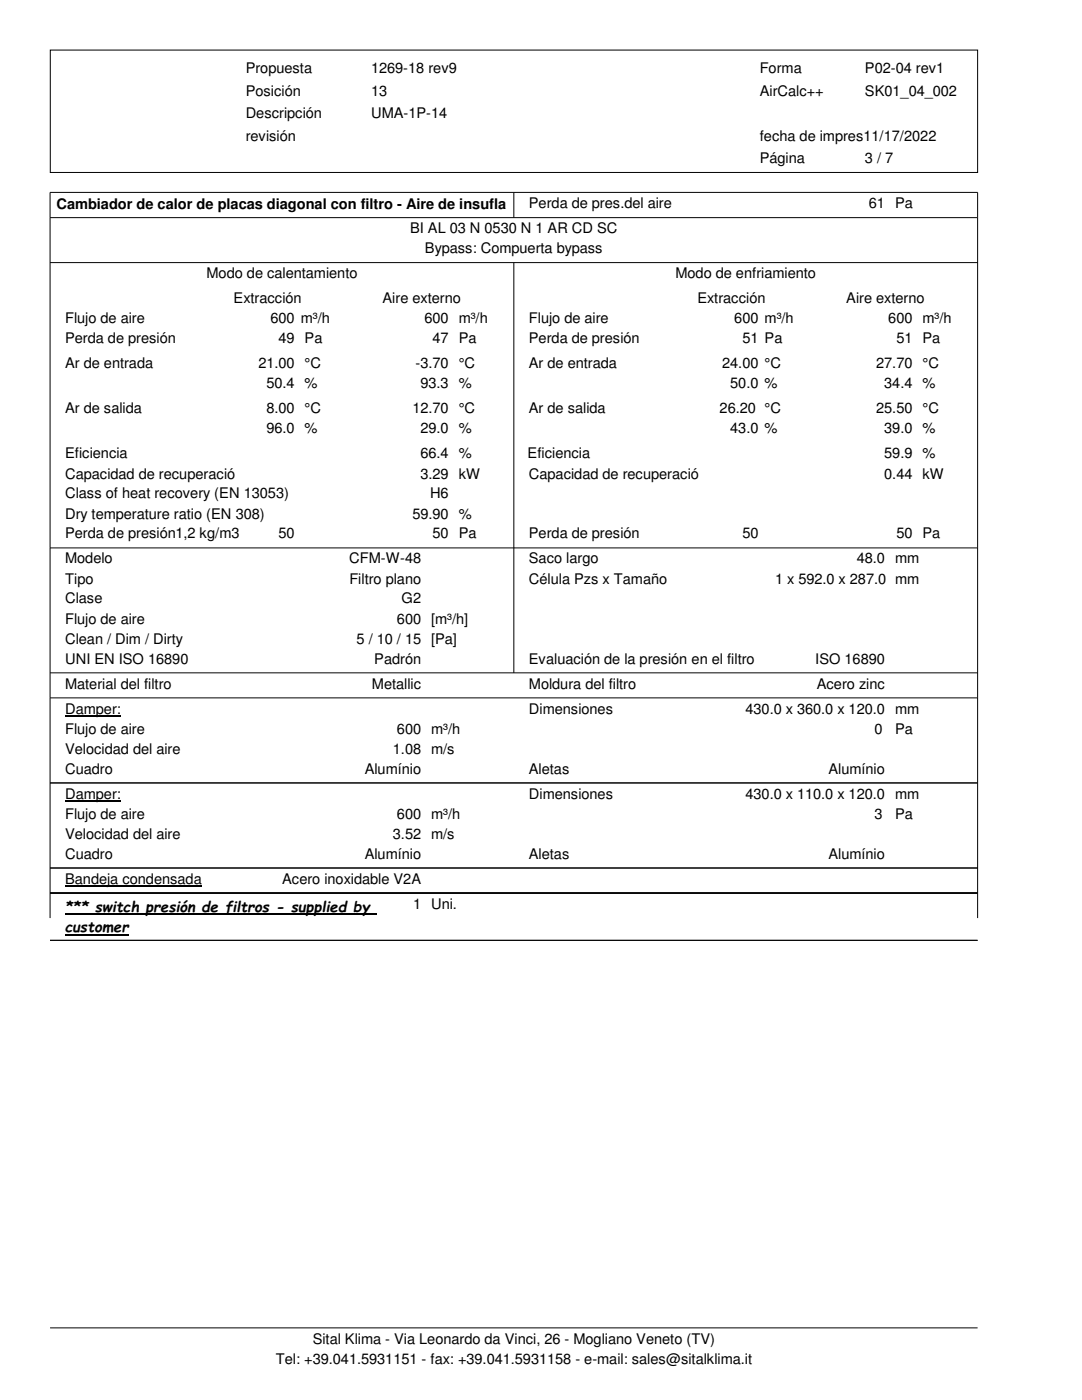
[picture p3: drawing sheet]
<svg xmlns="http://www.w3.org/2000/svg" width="216mm" height="279mm" viewBox="0 0 216 279" stroke-linecap="round" stroke-linejoin="round" font-family="sans-serif">
<defs><g id="words">
<g font-size="2.9">
<text x="49" y="14.6">Propuesta</text>
<text x="74" y="14.6">1269-18 rev9</text>
<text x="151.6" y="14.6">Forma</text>
<text x="172.6" y="14.6">P02-04 rev1</text>
<text x="49" y="19.1">Posición</text>
<text x="49" y="23.6">Descripción</text>
<text x="74" y="19.1">13</text>
<text x="74" y="23.6">UMA-1P-14</text>
<text x="151.6" y="19.1">AirCalc++</text>
<text x="172.6" y="19.1">SK01_04_002</text>
<text x="49" y="28.1">revisión</text>
<text x="151.6" y="28.1">fecha de impres11/17/2022</text>
<text x="151.6" y="32.6">Página</text>
<text x="172.6" y="32.6">3 / 7</text>
<text x="11.3" y="41.7">Cambiador de calor de placas diagonal con filtro - Aire de insufla</text>
<text x="105.5" y="41.6">Perda de pres.del aire</text>
<text x="173.4" y="41.6">61 Pa</text>
<text x="81.8" y="46.6">BI AL 03 N 0530 N 1 AR CD SC</text>
<text x="84.8" y="50.5">Bypass: Compuerta bypass</text>
<text x="41.2" y="55.5">Modo de calentamiento</text>
<text x="134.8" y="55.5">Modo de enfriamiento</text>
<text x="13" y="64.6">Flujo de aire</text>
<text x="46.6" y="60.5">Extracción</text>
<text x="54" y="64.6">600 m³/h</text>
<text x="76.3" y="60.5">Aire externo</text>
<text x="84.7" y="64.6">600 m³/h</text>
<text x="105.5" y="64.6">Flujo de aire</text>
<text x="139.1" y="60.5">Extracción</text>
<text x="146.5" y="64.6">600 m³/h</text>
<text x="168.9" y="60.5">Aire externo</text>
<text x="177.2" y="64.6">600 m³/h</text>
<text x="13" y="68.5">Perda de presión</text>
<text x="55.6" y="68.5">49 Pa</text>
<text x="86.3" y="68.5">47 Pa</text>
<text x="105.5" y="68.5">Perda de presión</text>
<text x="148.1" y="68.5">51 Pa</text>
<text x="178.9" y="68.5">51 Pa</text>
<text x="13" y="73.5">Ar de entrada</text>
<text x="51.6" y="73.5">21.00 °C</text>
<text x="53.2" y="77.5">50.4 %</text>
<text x="82.9" y="73.5">-3.70 °C</text>
<text x="83.9" y="77.5">93.3 %</text>
<text x="105.5" y="73.5">Ar de entrada</text>
<text x="144.1" y="73.5">24.00 °C</text>
<text x="145.7" y="77.5">50.0 %</text>
<text x="174.8" y="73.5">27.70 °C</text>
<text x="176.4" y="77.5">34.4 %</text>
<text x="13" y="82.5">Ar de salida</text>
<text x="53.2" y="82.5">8.00 °C</text>
<text x="82.3" y="82.5">12.70 °C</text>
<text x="105.5" y="82.5">Ar de salida</text>
<text x="143.6" y="82.5">26.20 °C</text>
<text x="174.8" y="82.5">25.50 °C</text>
<text x="53.2" y="86.5">96.0 %</text>
<text x="83.9" y="86.5">29.0 %</text>
<text x="145.7" y="86.5">43.0 %</text>
<text x="176.4" y="86.5">39.0 %</text>
<text x="13" y="91.5">Eficiencia</text>
<text x="13" y="95.5">Capacidad de recuperació</text>
<text x="83.9" y="91.5">66.4 %</text>
<text x="83.9" y="95.5">3.29 kW</text>
<text x="105.3" y="91.5">Eficiencia</text>
<text x="105.5" y="95.5">Capacidad de recuperació</text>
<text x="176.4" y="91.5">59.9 %</text>
<text x="176.4" y="95.5">0.44 kW</text>
<text x="13" y="99.5">Class of heat recovery (EN 13053)</text>
<text x="85.8" y="99.5">H6</text>
<text x="13" y="103.5">Dry temperature ratio (EN 308)</text>
<text x="13" y="107.4">Perda de presión1,2 kg/m3</text>
<text x="55.6" y="107.4">50</text>
<text x="82.3" y="103.5">59.90 %</text>
<text x="86.3" y="107.4">50 Pa</text>
<text x="105.5" y="107.4">Perda de presión</text>
<text x="148.1" y="107.4">50</text>
<text x="178.9" y="107.4">50 Pa</text>
<text x="13" y="112.4">Modelo</text>
<text x="69.7" y="112.4">CFM-W-48</text>
<text x="105.5" y="112.4">Saco largo</text>
<text x="170.9" y="112.4">48.0 mm</text>
<text x="13" y="116.5">Tipo</text>
<text x="69.7" y="116.5">Filtro plano</text>
<text x="105.5" y="116.5">Célula Pzs x Tamaño</text>
<text x="154.6" y="116.5">1 x 592.0 x 287.0 mm</text>
<text x="13" y="120.4">Clase</text>
<text x="13" y="124.5">Flujo de aire</text>
<text x="79.2" y="124.5">600 [m³/h]</text>
<text x="80.1" y="120.4">G2</text>
<text x="13" y="128.4">Clean / Dim / Dirty</text>
<text x="71.2" y="128.4">5 / 10 / 15 [Pa]</text>
<text x="13" y="132.5">UNI EN ISO 16890</text>
<text x="13" y="137.4">Material del filtro</text>
<text x="74.2" y="137.4">Metallic</text>
<text x="74.7" y="132.5">Padrón</text>
<text x="105.5" y="132.5">Evaluación de la presión en el filtro</text>
<text x="105.5" y="137.4">Moldura del filtro</text>
<text x="162.7" y="132.5">ISO 16890</text>
<text x="163" y="137.4">Acero zinc</text>
<text x="13" y="142.4">Damper:</text>
<text x="105.5" y="142.4">Dimensiones</text>
<text x="148.8" y="142.4">430.0 x 360.0 x 120.0 mm</text>
<text x="13" y="146.4">Flujo de aire</text>
<text x="79.2" y="146.4">600 m³/h</text>
<text x="174.5" y="146.4">0</text>
<text x="178.6" y="146.4">Pa</text>
<text x="13" y="150.4">Velocidad del aire</text>
<text x="13" y="154.4">Cuadro</text>
<text x="72.8" y="154.4">Alumínio</text>
<text x="78.4" y="150.4">1.08 m/s</text>
<text x="105.5" y="154.4">Aletas</text>
<text x="165.3" y="154.4">Alumínio</text>
<text x="13" y="159.4">Damper:</text>
<text x="105.5" y="159.4">Dimensiones</text>
<text x="148.8" y="159.4">430.0 x 110.0 x 120.0 mm</text>
<text x="13" y="163.4">Flujo de aire</text>
<text x="13" y="167.4">Velocidad del aire</text>
<text x="78.4" y="167.4">3.52 m/s</text>
<text x="79.2" y="163.4">600 m³/h</text>
<text x="174.5" y="163.4">3</text>
<text x="178.6" y="163.4">Pa</text>
<text x="13" y="171.4">Cuadro</text>
<text x="72.8" y="171.4">Alumínio</text>
<text x="105.5" y="171.4">Aletas</text>
<text x="165.3" y="171.4">Alumínio</text>
<text x="13" y="176.4">Bandeja condensada</text>
<text x="56.3" y="176.4">Acero inoxidable V2A</text>
<text x="13" y="181.9">*** switch presión de filtros - supplied by</text>
<text x="82.4" y="181.4">1 Uni.</text>
<text x="13" y="186.1">customer</text>
<text x="62.4" y="268.1">Sital Klima - Via Leonardo da Vinci, 26 - Mogliano Veneto (TV)</text>
<text x="55" y="272.2">Tel: +39.041.5931151 - fax: +39.041.5931158 - e-mail: sales@sitalklima.it</text>
</g>
</g></defs>
<g fill="none" stroke="#000" stroke-width=".2">
<path d="M10 10h185.1v24.4h-185.1zM102.5 38.4v5M10 52.4h185.1M10 43.4h185.1M102.5 52.4v81.9M10 109.3h185.1M10 134.3h185.1M10 139.3h185.1M10 156.3h185.1M10 178.2h185.1M10 173.2h185.1M10 187.7h185.1"/>
<path d="M10 183.2v-144.8h185.1v144.8M10 265h185.1"/>
</g>
<path d="M13 159.8h11.1M13 142.8h11.1M13 176.8h27.3" fill="none" stroke="#000" stroke-width=".21"/>
<path d="M13 182.5h62.1M13 186.6h12.7" fill="none" stroke="#000" stroke-width=".25"/>
<use href="#words"/>
</svg>
